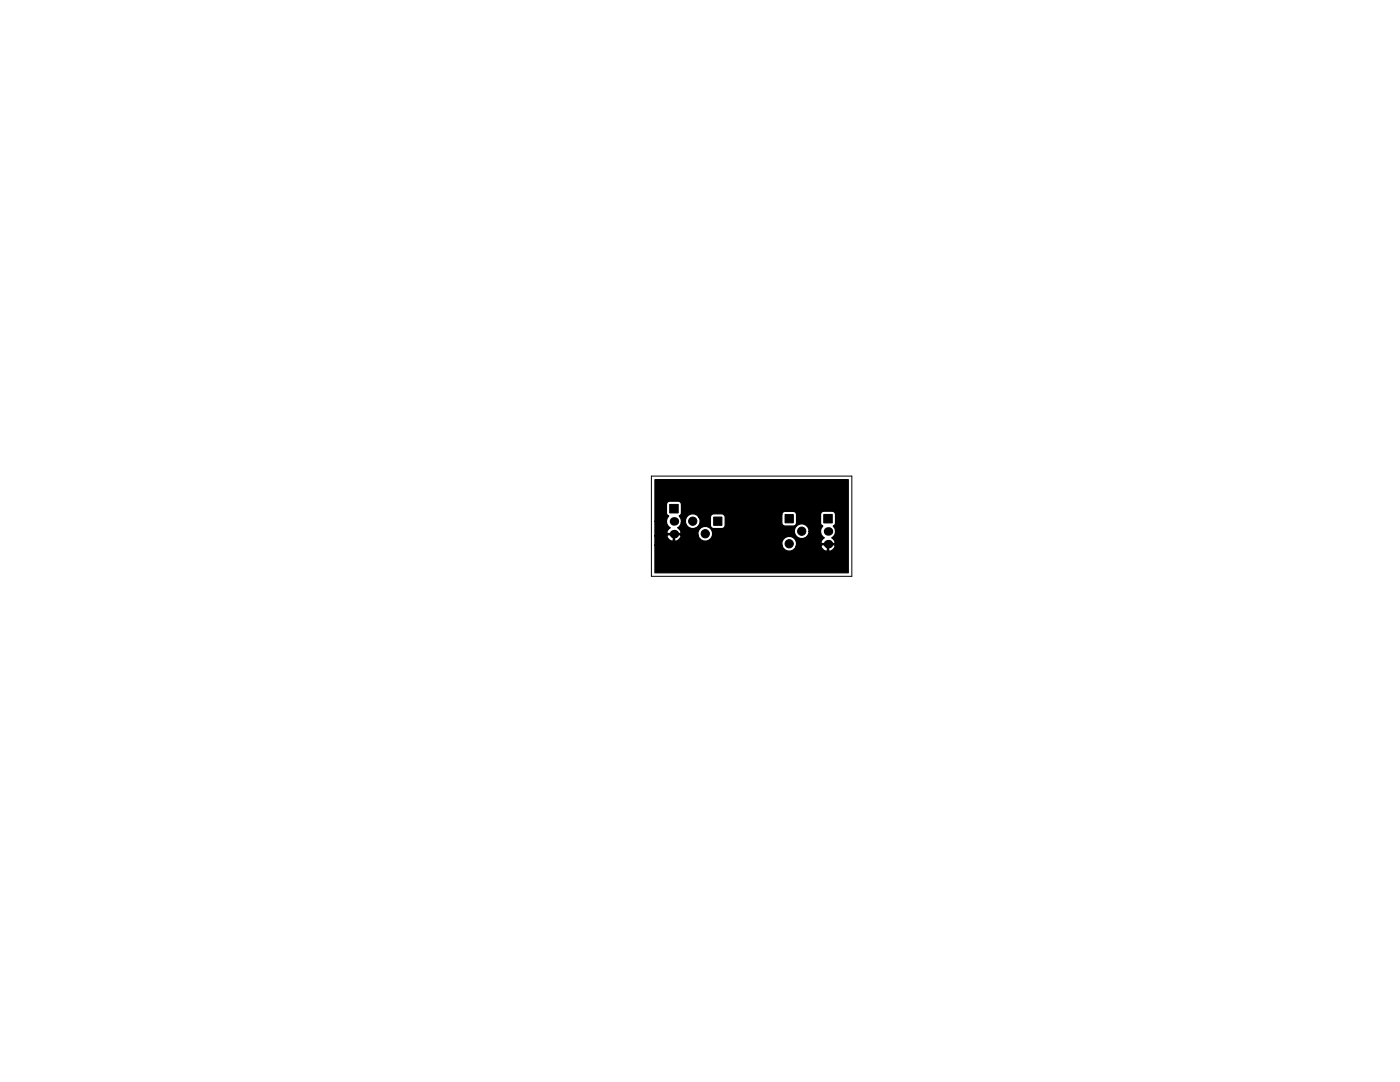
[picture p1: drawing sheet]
<svg xmlns="http://www.w3.org/2000/svg" width="279mm" height="216mm" viewBox="0 0 279 216" stroke-linecap="round" stroke-linejoin="round" font-family="sans-serif">
<path d="M130 95h40v20h-40z" fill="none" stroke="#000" stroke-width=".2"/>
<g fill="#000" stroke="#000" stroke-width=".2">
<path d="M133.6 100.7h1.7v1.7h-1.7zM142.4 103.2h1.7v1.6h-1.7zM156.7 102.7h1.6v1.6h-1.6zM164.4 102.7h1.7v1.7h-1.7z"/>
<circle cx="138.2" cy="104" r=".82"/>
<circle cx="140.7" cy="106.5" r=".82"/>
<circle cx="147" cy="108" r=".3"/>
<circle cx="148.9" cy="105" r=".3"/>
<circle cx="150.2" cy="102" r=".3"/>
<circle cx="157.5" cy="108.5" r=".82"/>
<circle cx="160" cy="106" r=".82"/>
</g>
<g fill="#000">
<circle cx="134.5" cy="106.6" r=".85"/>
<circle cx="134.5" cy="104" r=".85"/>
<circle cx="165.3" cy="106" r=".85"/>
<circle cx="165.3" cy="108.6" r=".85"/>
</g>
<path d="M130.7 95.7h38.6v18.6h-38.6v-5.5h25.3a1.47 1.47 0 0 0 1.4 1.2 1.47 1.47 0 0 0 1.5-1.1h4.9l.6 .9 .5 .2 .2-.1v-1.2h.3v1.2l.2 .1a1.08 1.08 0 0 0 1-1.3h-2.7l-.1 .2h-4.9a1.48 1.48 0 0 0-1.3-1.9 1.48 1.48 0 0 0-1.6 1.8h-25.3v-1.9h2.4l.5 .9 .5 .2 .3-.1v-1.2h.2v1.2l.3 .1a1.14 1.14 0 0 0 1-1.2h3.4a1.48 1.48 0 0 0 1.7 1.2 1.48 1.48 0 0 0 1.2-1.7h16.3a1.47 1.47 0 0 0 1.6 1.2 1.47 1.47 0 0 0 1.4-1.5h2.2l.1 .6 .7 .7-.5 .5-.2 .4 .1 .3h2.7l.1-.3-.2-.4-.5-.5a1.45 1.45 0 0 0 .3-2.3l.3-.2 .1-.4v-1.7a.65 .65 0 0 0-.6-.7h-1.7a.65 .65 0 0 0-.6 .7v1.9l.4 .4-.4 .5-.1 .5h-2.2a1.48 1.48 0 0 0-1.6-1.5 1.48 1.48 0 0 0-1.4 1.8h-16.3a1.48 1.48 0 0 0-1.7-1.3 1.48 1.48 0 0 0-1.2 1.8l-6.1-.1-.1 .2h-2.4v-2.9h2.3l.1 .6 .7 .7-.6 .5-.1 .4 .1 .3h2.6l.1-.3-.1-.4-.6-.5 .4-.2 .4-.8h.8a1.49 1.49 0 0 0 2 1.1 1.49 1.49 0 0 0 .7-2.2h2.3v1.6a.65 .65 0 0 0 .6 .7h1.7a.65 .65 0 0 0 .6-.7v-1.6l-.2-.5h11.5v1.6a.65 .65 0 0 0 .7 .7h1.6a.65 .65 0 0 0 .7-.7v-1.6a.65 .65 0 0 0-.7-.7h-1.6a.65 .65 0 0 0-.7 .7h-11.5l-.4-.2h-1.7a.65 .65 0 0 0-.6 .7h-2.3a1.49 1.49 0 0 0-1.8-.6 1.49 1.49 0 0 0-.9 1.7h-.8a1.35 1.35 0 0 0-.5-1.3l.3-.2 .2-.4v-1.7a.65 .65 0 0 0-.7-.7h-1.7a.65 .65 0 0 0-.6 .7v1.9l.5 .4-.4 .5-.1 .5h-2.3z" fill="#000" stroke="#000" stroke-width=".25"/>
</svg>
